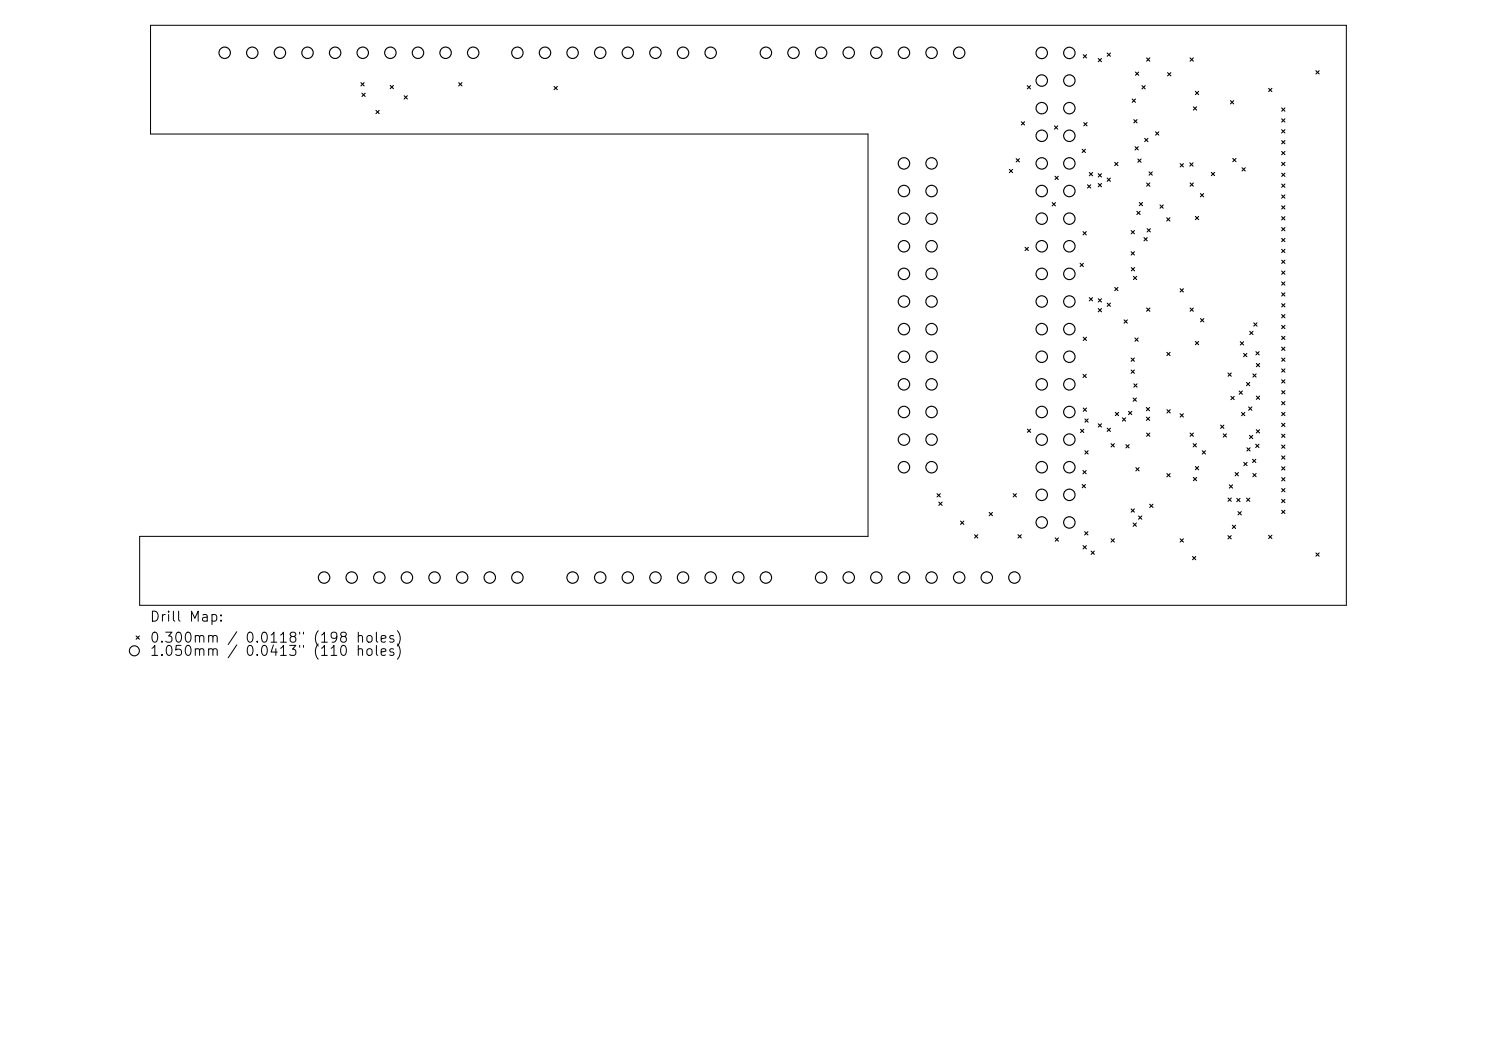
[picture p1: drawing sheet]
<svg xmlns="http://www.w3.org/2000/svg" width="297mm" height="210mm" viewBox="0 0 297 210" stroke-linecap="round" stroke-linejoin="round" font-family="sans-serif">
<defs><g id="words">
<g font-size="2">
<text x="29.8" y="124.7">Drill Map:</text>
<text x="29.8" y="128.9">0.300mm / 0.0118&quot; (198 holes)</text>
<text x="29.8" y="131.6">1.050mm</text>
<text x="48.8" y="131.6">0.0413&quot; (110</text>
</g>
</g></defs>
<path d="M30.1 5.1h239v115.9h-241.2v-13.8h145.6v-80.4h-143.4z" fill="none" stroke="#000" stroke-width=".2"/>
<g fill="none" stroke="#000" stroke-width=".22">
<path d="M72.1 16.5l.7 .7M72.3 18.6l.7 .7M72.8 16.5l-.7 .7M73 18.6l-.7 .7M78 17.1l.6 .6M78.6 17.1l-.6 .6M80.8 19.1l.6 .7M81.4 19.1l-.6 .7M91.7 16.5l.6 .7M92.3 16.5l-.6 .7M110.7 17.3l.7 .6M111.4 17.3l-.7 .6"/>
<path d="M205.3 17.1l.7 .7M206 17.1l-.7 .7M216.5 10.9l.7 .7M217.2 10.9l-.7 .7M219.5 11.7l.7 .6M220.2 11.7l-.7 .6M221.3 10.6l.6 .6M221.9 10.6l-.6 .6M226.3 19.8l.6 .6M226.9 14.4l.7 .6M226.9 19.8l-.6 .6M227.6 14.4l-.7 .6"/>
<path d="M228.2 17.1l.7 .7M228.9 17.1l-.7 .7M229.2 11.6l.6 .6M229.8 11.6l-.6 .6M233.4 14.5l.6 .7M234 14.5l-.6 .7M237.9 11.6l.6 .6M238.5 11.6l-.6 .6M238.9 18.3l.7 .6M239.6 18.3l-.7 .6M253.6 17.7l.6 .6M254.2 17.7l-.6 .6"/>
<path d="M263 14.1l.7 .7M263.7 14.1l-.7 .7M75.1 22.1l.7 .6M75.8 22.1l-.7 .6M201.7 33.8l.7 .7M202.4 33.8l-.7 .7M203.1 31.7l.7 .7M203.8 31.7l-.7 .7M204.1 24.3l.7 .7M204.8 24.3l-.7 .7M210.8 25.2l.6 .6M210.9 35.2l.6 .7"/>
<path d="M211.4 25.2l-.6 .6M211.5 35.2l-.6 .7M216.3 29.8l.6 .7M216.6 24.5l.7 .7M216.9 29.8l-.6 .7M217.3 24.5l-.7 .7M217.4 36.9l.6 .7M217.7 34.5l.7 .6M218 36.9l-.6 .7M218.4 34.5l-.7 .6M219.5 34.7l.7 .7M219.5 36.7l.7 .6"/>
<path d="M220.2 34.7l-.7 .7M220.2 36.7l-.7 .6M221.3 35.6l.6 .6M221.9 35.6l-.6 .6M222.8 32.4l.6 .7M223.4 32.4l-.6 .7M226.6 23.9l.7 .7M226.9 29.3l.6 .7M227.3 23.9l-.7 .7M227.4 31.8l.7 .6M227.5 29.3l-.6 .7M228.1 31.8l-.7 .6"/>
<path d="M228.8 27.7l.6 .6M229.2 36.6l.6 .6M229.4 27.7l-.6 .6M229.7 34.3l.6 .7M229.8 36.6l-.6 .6M230.3 34.3l-.6 .7M231 26.3l.6 .7M231.6 26.3l-.6 .7M235.9 32.7l.6 .7M236.5 32.7l-.6 .7M237.8 32.5l.7 .7M237.9 36.6l.6 .6"/>
<path d="M238.5 32.5l-.7 .7M238.5 36.6l-.6 .6M238.5 21.3l.7 .7M239.2 21.3l-.7 .7M239.9 38.7l.7 .6M240.6 38.7l-.7 .6M242.1 34.4l.7 .7M242.8 34.4l-.7 .7M245.9 20.1l.7 .7M246.4 31.7l.6 .6M246.6 20.1l-.7 .7M247 31.7l-.6 .6"/>
<path d="M248.2 33.5l.7 .7M248.9 33.5l-.7 .7M256.2 38.9l.6 .7M256.2 21.6l.6 .6M256.2 23.7l.6 .7M256.2 25.9l.6 .7M256.2 28.1l.6 .6M256.2 30.3l.6 .6M256.2 32.4l.6 .7M256.2 34.6l.6 .7M256.2 36.8l.6 .6M256.8 32.4l-.6 .7"/>
<path d="M256.8 21.6l-.6 .6M256.8 23.7l-.6 .7M256.8 25.9l-.6 .7M256.8 28.1l-.6 .6M256.8 30.3l-.6 .6M256.8 34.6l-.6 .7M256.8 36.8l-.6 .6M256.8 38.9l-.6 .7M204.9 49.4l.6 .7M205.5 49.4l-.6 .7M210.3 40.5l.7 .6M211 40.5l-.7 .6"/>
<path d="M215.9 52.6l.6 .7M216.5 46.3l.6 .6M216.5 52.6l-.6 .7M217.1 46.3l-.6 .6M217.7 59.5l.7 .6M218.4 59.5l-.7 .6M219.5 59.7l.7 .6M220.2 59.7l-.7 .6M222.8 57.4l.6 .7M223.4 57.4l-.6 .7M226.1 50.3l.6 .7M226.1 46.1l.6 .6"/>
<path d="M226.1 53.5l.7 .6M226.5 55.2l.7 .7M226.7 50.3l-.6 .7M226.7 46.1l-.6 .6M226.8 53.5l-.7 .6M227.2 55.2l-.7 .7M227.2 42.2l.7 .7M227.7 40.5l.7 .6M227.9 42.2l-.7 .7M228.4 40.5l-.7 .6M228.6 47.5l.7 .6M229.3 45.7l.6 .6"/>
<path d="M229.3 47.5l-.7 .6M229.9 45.7l-.6 .6M231.8 41l.7 .6M232.5 41l-.7 .6M233.2 43.5l.6 .7M233.8 43.5l-.6 .7M235.9 57.7l.6 .6M236.5 57.7l-.6 .6M238.9 43.2l.7 .7M239.6 43.2l-.7 .7M256.2 41.1l.6 .7M256.2 43.3l.6 .6"/>
<path d="M256.2 45.5l.6 .6M256.2 47.6l.6 .7M256.2 49.8l.6 .7M256.2 52l.6 .6M256.2 54.2l.6 .6M256.2 56.3l.6 .7M256.2 58.5l.6 .7M256.8 45.5l-.6 .6M256.8 54.2l-.6 .6M256.8 49.8l-.6 .7M256.8 56.3l-.6 .7M256.8 41.1l-.6 .7"/>
<path d="M256.8 43.3l-.6 .6M256.8 47.6l-.6 .7M256.8 52l-.6 .6M256.8 58.5l-.6 .7M216.5 74.8l.6 .6M216.5 67.4l.7 .6M217.1 74.8l-.6 .6M217.2 67.4l-.7 .6M219.5 61.7l.7 .6M220.2 61.7l-.7 .6M221.3 60.6l.6 .6M221.9 60.6l-.6 .6"/>
<path d="M224.7 63.9l.6 .7M225.3 63.9l-.6 .7M226.1 73.9l.6 .7M226.1 71.5l.6 .7M226.5 79.5l.6 .7M226.6 76.7l.7 .7M226.7 73.9l-.6 .7M226.7 71.5l-.6 .7M226.8 67.5l.7 .7M227.1 79.5l-.6 .7M227.3 76.7l-.7 .7M227.5 67.5l-.7 .7"/>
<path d="M229.2 61.5l.6 .7M229.8 61.5l-.6 .7M233.2 70.4l.7 .7M233.9 70.4l-.7 .7M237.9 61.5l.6 .7M238.5 61.5l-.6 .7M238.9 68.2l.7 .7M239.6 68.2l-.7 .7M240 63.7l.6 .6M240.6 63.7l-.6 .6M245.4 74.5l.7 .7M246 79.2l.7 .7"/>
<path d="M246.1 74.5l-.7 .7M246.7 79.2l-.7 .7M247.7 78.1l.6 .7M247.9 68.3l.6 .6M248.3 78.1l-.6 .7M248.5 68.3l-.6 .6M248.6 70.6l.6 .7M249.1 76.4l.7 .7M249.2 70.6l-.6 .7M249.8 76.4l-.7 .7M249.8 66.2l.6 .7M250.4 74.7l.7 .7"/>
<path d="M250.4 66.2l-.6 .7M250.6 64.5l.6 .7M251 70.3l.7 .6M251.1 74.7l-.7 .7M251.1 79.1l.7 .7M251.1 72.6l.7 .7M251.2 64.5l-.6 .7M251.7 70.3l-.7 .6M251.8 79.1l-.7 .7M251.8 72.6l-.7 .7M256.2 60.7l.6 .6M256.2 62.9l.6 .6"/>
<path d="M256.2 65l.6 .7M256.2 67.2l.6 .6M256.2 69.4l.6 .6M256.2 71.5l.6 .7M256.2 73.7l.6 .7M256.2 75.9l.6 .6M256.2 78.1l.6 .6M256.8 69.4l-.6 .6M256.8 60.7l-.6 .6M256.8 62.9l-.6 .6M256.8 65l-.6 .7M256.8 67.2l-.6 .6"/>
<path d="M256.8 71.5l-.6 .7M256.8 73.7l-.6 .7M256.8 75.9l-.6 .6M256.8 78.1l-.6 .6M187.3 98.6l.6 .7M187.9 98.6l-.6 .7M202.5 98.6l.6 .7M203.1 98.6l-.6 .7M205.3 85.7l.7 .7M206 85.7l-.7 .7M216 85.8l.6 .6M216.3 96.8l.6 .7"/>
<path d="M216.4 94l.7 .7M216.5 81.5l.7 .7M216.6 85.8l-.6 .6M216.8 83.7l.7 .7M216.8 90.1l.7 .6M216.9 96.8l-.6 .7M217.1 94l-.7 .7M217.2 81.5l-.7 .7M217.5 83.7l-.7 .7M217.5 90.1l-.7 .6M219.5 84.7l.7 .6M220.2 84.7l-.7 .6"/>
<path d="M221.3 85.6l.6 .6M221.9 85.6l-.6 .6M222.1 88.7l.6 .6M222.7 88.7l-.6 .6M222.9 82.4l.7 .7M223.6 82.4l-.7 .7M224.3 83.5l.7 .6M225 83.5l-.7 .6M225 88.8l.7 .7M225.6 82.2l.6 .7M225.7 88.8l-.7 .7M226.2 82.2l-.6 .7"/>
<path d="M227 93.4l.7 .7M227.7 93.4l-.7 .7M229.1 81.4l.7 .7M229.1 83.4l.7 .6M229.2 86.5l.6 .7M229.8 81.4l-.7 .7M229.8 83.4l-.7 .6M229.8 86.5l-.6 .7M233.2 94.6l.7 .7M233.2 81.9l.7 .6M233.9 94.6l-.7 .7M233.9 81.9l-.7 .6"/>
<path d="M235.9 82.7l.6 .6M236.5 82.7l-.6 .6M237.9 86.5l.6 .7M238.5 88.7l.6 .6M238.5 86.5l-.6 .7M238.5 95.4l.7 .7M238.9 93.2l.7 .7M239.1 88.7l-.6 .6M239.2 95.4l-.7 .7M239.6 93.2l-.7 .7M240.3 90.1l.6 .6M240.9 90.1l-.6 .6"/>
<path d="M244 84.9l.6 .7M244.5 86.7l.6 .6M244.6 84.9l-.6 .7M245.1 86.7l-.6 .6M245.4 99.5l.7 .7M245.7 96.9l.7 .6M246.1 99.5l-.7 .7M246.4 96.9l-.7 .6M246.9 94.4l.6 .7M247.2 99.6l.6 .6M247.5 94.4l-.6 .7M247.8 99.6l-.6 .6"/>
<path d="M248.1 82.4l.7 .7M248.6 92.4l.7 .6M248.8 82.4l-.7 .7M249.1 99.5l.7 .7M249.2 89.5l.7 .6M249.3 92.4l-.7 .6M249.6 81.3l.6 .7M249.7 87l.7 .6M249.8 99.5l-.7 .7M249.9 89.5l-.7 .6M250.2 81.3l-.6 .7M250.3 91.8l.7 .6"/>
<path d="M250.4 87l-.7 .6M250.4 94.6l.7 .7M251 88.8l.6 .6M251 91.8l-.7 .6M251.1 94.6l-.7 .7M251.1 85.9l.6 .6M251.6 88.8l-.6 .6M251.7 85.9l-.6 .6M256.2 84.6l.6 .6M256.2 93.3l.6 .6M256.2 97.6l.6 .7M256.2 80.2l.6 .7"/>
<path d="M256.2 82.4l.6 .7M256.2 86.8l.6 .6M256.2 88.9l.6 .7M256.2 91.1l.6 .6M256.2 95.4l.6 .7M256.2 99.8l.6 .6M256.8 80.2l-.6 .7M256.8 82.4l-.6 .7M256.8 84.6l-.6 .6M256.8 86.8l-.6 .6M256.8 88.9l-.6 .7M256.8 91.1l-.6 .6"/>
<path d="M256.8 93.3l-.6 .6M256.8 95.4l-.6 .7M256.8 97.6l-.6 .7M256.8 99.8l-.6 .6M187.6 100.3l.7 .7M188.3 100.3l-.7 .7M192 104.1l.6 .7M192.6 104.1l-.6 .7M194.8 106.8l.6 .7M195.4 106.8l-.6 .7M197.7 102.4l.7 .6M198.4 102.4l-.7 .6"/>
<path d="M203.5 106.8l.6 .7M204.1 106.8l-.6 .7M210.9 107.5l.7 .6M211.6 107.5l-.7 .6M216.5 109l.6 .7M216.8 106.2l.6 .7M217.1 109l-.6 .7M217.4 106.2l-.6 .7M218.1 110.1l.6 .7M218.7 110.1l-.6 .7M222.1 107.7l.6 .6M222.7 107.7l-.6 .6"/>
<path d="M226.1 101.7l.6 .6M226.5 104.5l.6 .7M226.7 101.7l-.6 .6M227.1 104.5l-.6 .7M227.6 103.1l.6 .7M228.2 103.1l-.6 .7M229.8 100.8l.6 .6M230.4 100.8l-.6 .6M235.9 107.7l.6 .6M236.5 107.7l-.6 .6M238.3 111.2l.7 .6M239 111.2l-.7 .6"/>
<path d="M245.4 107l.7 .7M246.1 107l-.7 .7M246.3 104.9l.7 .7M247 104.9l-.7 .7M247.4 102.2l.7 .7M248.1 102.2l-.7 .7M253.6 107l.6 .6M254.2 107l-.6 .6M256.2 102l.6 .6M256.8 102l-.6 .6M263 110.5l.7 .6M263.7 110.5l-.7 .6"/>
<path d="M27.2 127.1l.7 .6M27.9 127.1l-.7 .6"/>
<circle cx="26.9" cy="130" r="1"/>
</g>
<g fill="none" stroke="#000" stroke-width=".23">
<circle cx="44.9" cy="10.5" r="1.14"/>
<circle cx="50.4" cy="10.5" r="1.14"/>
<circle cx="55.9" cy="10.5" r="1.14"/>
<circle cx="61.5" cy="10.5" r="1.14"/>
<circle cx="67" cy="10.5" r="1.14"/>
<circle cx="72.5" cy="10.5" r="1.14"/>
<circle cx="78" cy="10.5" r="1.14"/>
<circle cx="83.5" cy="10.5" r="1.14"/>
<circle cx="89.1" cy="10.5" r="1.14"/>
<circle cx="94.6" cy="10.5" r="1.14"/>
<circle cx="103.4" cy="10.5" r="1.14"/>
<circle cx="108.9" cy="10.5" r="1.14"/>
<circle cx="114.4" cy="10.5" r="1.14"/>
<circle cx="120" cy="10.5" r="1.14"/>
<circle cx="125.5" cy="10.5" r="1.14"/>
<circle cx="131" cy="10.5" r="1.14"/>
<circle cx="136.5" cy="10.5" r="1.14"/>
<circle cx="142" cy="10.5" r="1.14"/>
<circle cx="153.1" cy="10.5" r="1.14"/>
<circle cx="158.6" cy="10.5" r="1.14"/>
<circle cx="164.1" cy="10.5" r="1.14"/>
<circle cx="169.6" cy="10.5" r="1.14"/>
<circle cx="175.2" cy="10.5" r="1.14"/>
<circle cx="180.7" cy="10.5" r="1.14"/>
<circle cx="186.2" cy="10.5" r="1.14"/>
<circle cx="191.7" cy="10.5" r="1.14"/>
<circle cx="208.2" cy="10.6" r="1.14"/>
<circle cx="208.2" cy="16.1" r="1.14"/>
<circle cx="213.7" cy="10.6" r="1.14"/>
<circle cx="213.7" cy="16.1" r="1.14"/>
<circle cx="180.7" cy="38.2" r="1.14"/>
<circle cx="180.7" cy="32.7" r="1.14"/>
<circle cx="186.2" cy="38.2" r="1.14"/>
<circle cx="186.2" cy="32.7" r="1.14"/>
<circle cx="208.2" cy="38.2" r="1.14"/>
<circle cx="208.2" cy="27.1" r="1.14"/>
<circle cx="208.2" cy="21.6" r="1.14"/>
<circle cx="208.2" cy="32.7" r="1.14"/>
<circle cx="213.7" cy="38.2" r="1.14"/>
<circle cx="213.7" cy="27.1" r="1.14"/>
<circle cx="213.7" cy="21.6" r="1.14"/>
<circle cx="213.7" cy="32.7" r="1.14"/>
<circle cx="180.7" cy="49.2" r="1.14"/>
<circle cx="180.7" cy="43.7" r="1.14"/>
<circle cx="180.7" cy="54.7" r="1.14"/>
<circle cx="186.2" cy="49.2" r="1.14"/>
<circle cx="186.2" cy="43.7" r="1.14"/>
<circle cx="186.2" cy="54.7" r="1.14"/>
<circle cx="208.2" cy="43.7" r="1.14"/>
<circle cx="208.2" cy="49.2" r="1.14"/>
<circle cx="208.2" cy="54.7" r="1.14"/>
<circle cx="213.7" cy="43.7" r="1.14"/>
<circle cx="213.7" cy="49.2" r="1.14"/>
<circle cx="213.7" cy="54.7" r="1.14"/>
<circle cx="180.7" cy="76.8" r="1.14"/>
<circle cx="180.7" cy="60.2" r="1.14"/>
<circle cx="180.7" cy="71.3" r="1.14"/>
<circle cx="180.7" cy="65.8" r="1.14"/>
<circle cx="186.2" cy="76.8" r="1.14"/>
<circle cx="186.2" cy="60.2" r="1.14"/>
<circle cx="186.2" cy="71.3" r="1.14"/>
<circle cx="186.2" cy="65.8" r="1.14"/>
<circle cx="208.2" cy="76.8" r="1.14"/>
<circle cx="208.2" cy="71.3" r="1.14"/>
<circle cx="208.2" cy="60.2" r="1.14"/>
<circle cx="208.2" cy="65.8" r="1.14"/>
<circle cx="213.7" cy="76.8" r="1.14"/>
<circle cx="213.7" cy="71.3" r="1.14"/>
<circle cx="213.7" cy="60.2" r="1.14"/>
<circle cx="213.7" cy="65.8" r="1.14"/>
<circle cx="180.7" cy="93.4" r="1.14"/>
<circle cx="180.7" cy="87.8" r="1.14"/>
<circle cx="180.7" cy="82.3" r="1.14"/>
<circle cx="186.2" cy="93.4" r="1.14"/>
<circle cx="186.2" cy="87.8" r="1.14"/>
<circle cx="186.2" cy="82.3" r="1.14"/>
<circle cx="208.2" cy="93.4" r="1.14"/>
<circle cx="208.2" cy="82.3" r="1.14"/>
<circle cx="208.2" cy="87.8" r="1.14"/>
<circle cx="208.2" cy="98.9" r="1.14"/>
<circle cx="213.7" cy="93.4" r="1.14"/>
<circle cx="213.7" cy="82.3" r="1.14"/>
<circle cx="213.7" cy="87.8" r="1.14"/>
<circle cx="213.7" cy="98.9" r="1.14"/>
<circle cx="64.8" cy="115.4" r="1.14"/>
<circle cx="70.3" cy="115.4" r="1.14"/>
<circle cx="75.8" cy="115.4" r="1.14"/>
<circle cx="81.3" cy="115.4" r="1.14"/>
<circle cx="86.8" cy="115.4" r="1.14"/>
<circle cx="92.4" cy="115.4" r="1.14"/>
<circle cx="97.9" cy="115.4" r="1.14"/>
<circle cx="103.4" cy="115.4" r="1.14"/>
<circle cx="114.4" cy="115.4" r="1.14"/>
<circle cx="120" cy="115.4" r="1.14"/>
<circle cx="125.5" cy="115.4" r="1.14"/>
<circle cx="131" cy="115.4" r="1.14"/>
<circle cx="136.5" cy="115.4" r="1.14"/>
<circle cx="142" cy="115.4" r="1.14"/>
<circle cx="147.6" cy="115.4" r="1.14"/>
<circle cx="153.1" cy="115.4" r="1.14"/>
<circle cx="164.1" cy="115.4" r="1.14"/>
<circle cx="169.6" cy="115.4" r="1.14"/>
<circle cx="175.2" cy="115.4" r="1.14"/>
<circle cx="180.7" cy="115.4" r="1.14"/>
<circle cx="186.2" cy="115.4" r="1.14"/>
<circle cx="191.7" cy="115.4" r="1.14"/>
<circle cx="197.2" cy="115.4" r="1.14"/>
<circle cx="202.7" cy="115.4" r="1.14"/>
<circle cx="208.2" cy="104.4" r="1.14"/>
<circle cx="213.7" cy="104.4" r="1.14"/>
</g>
<use href="#words"/>
</svg>
